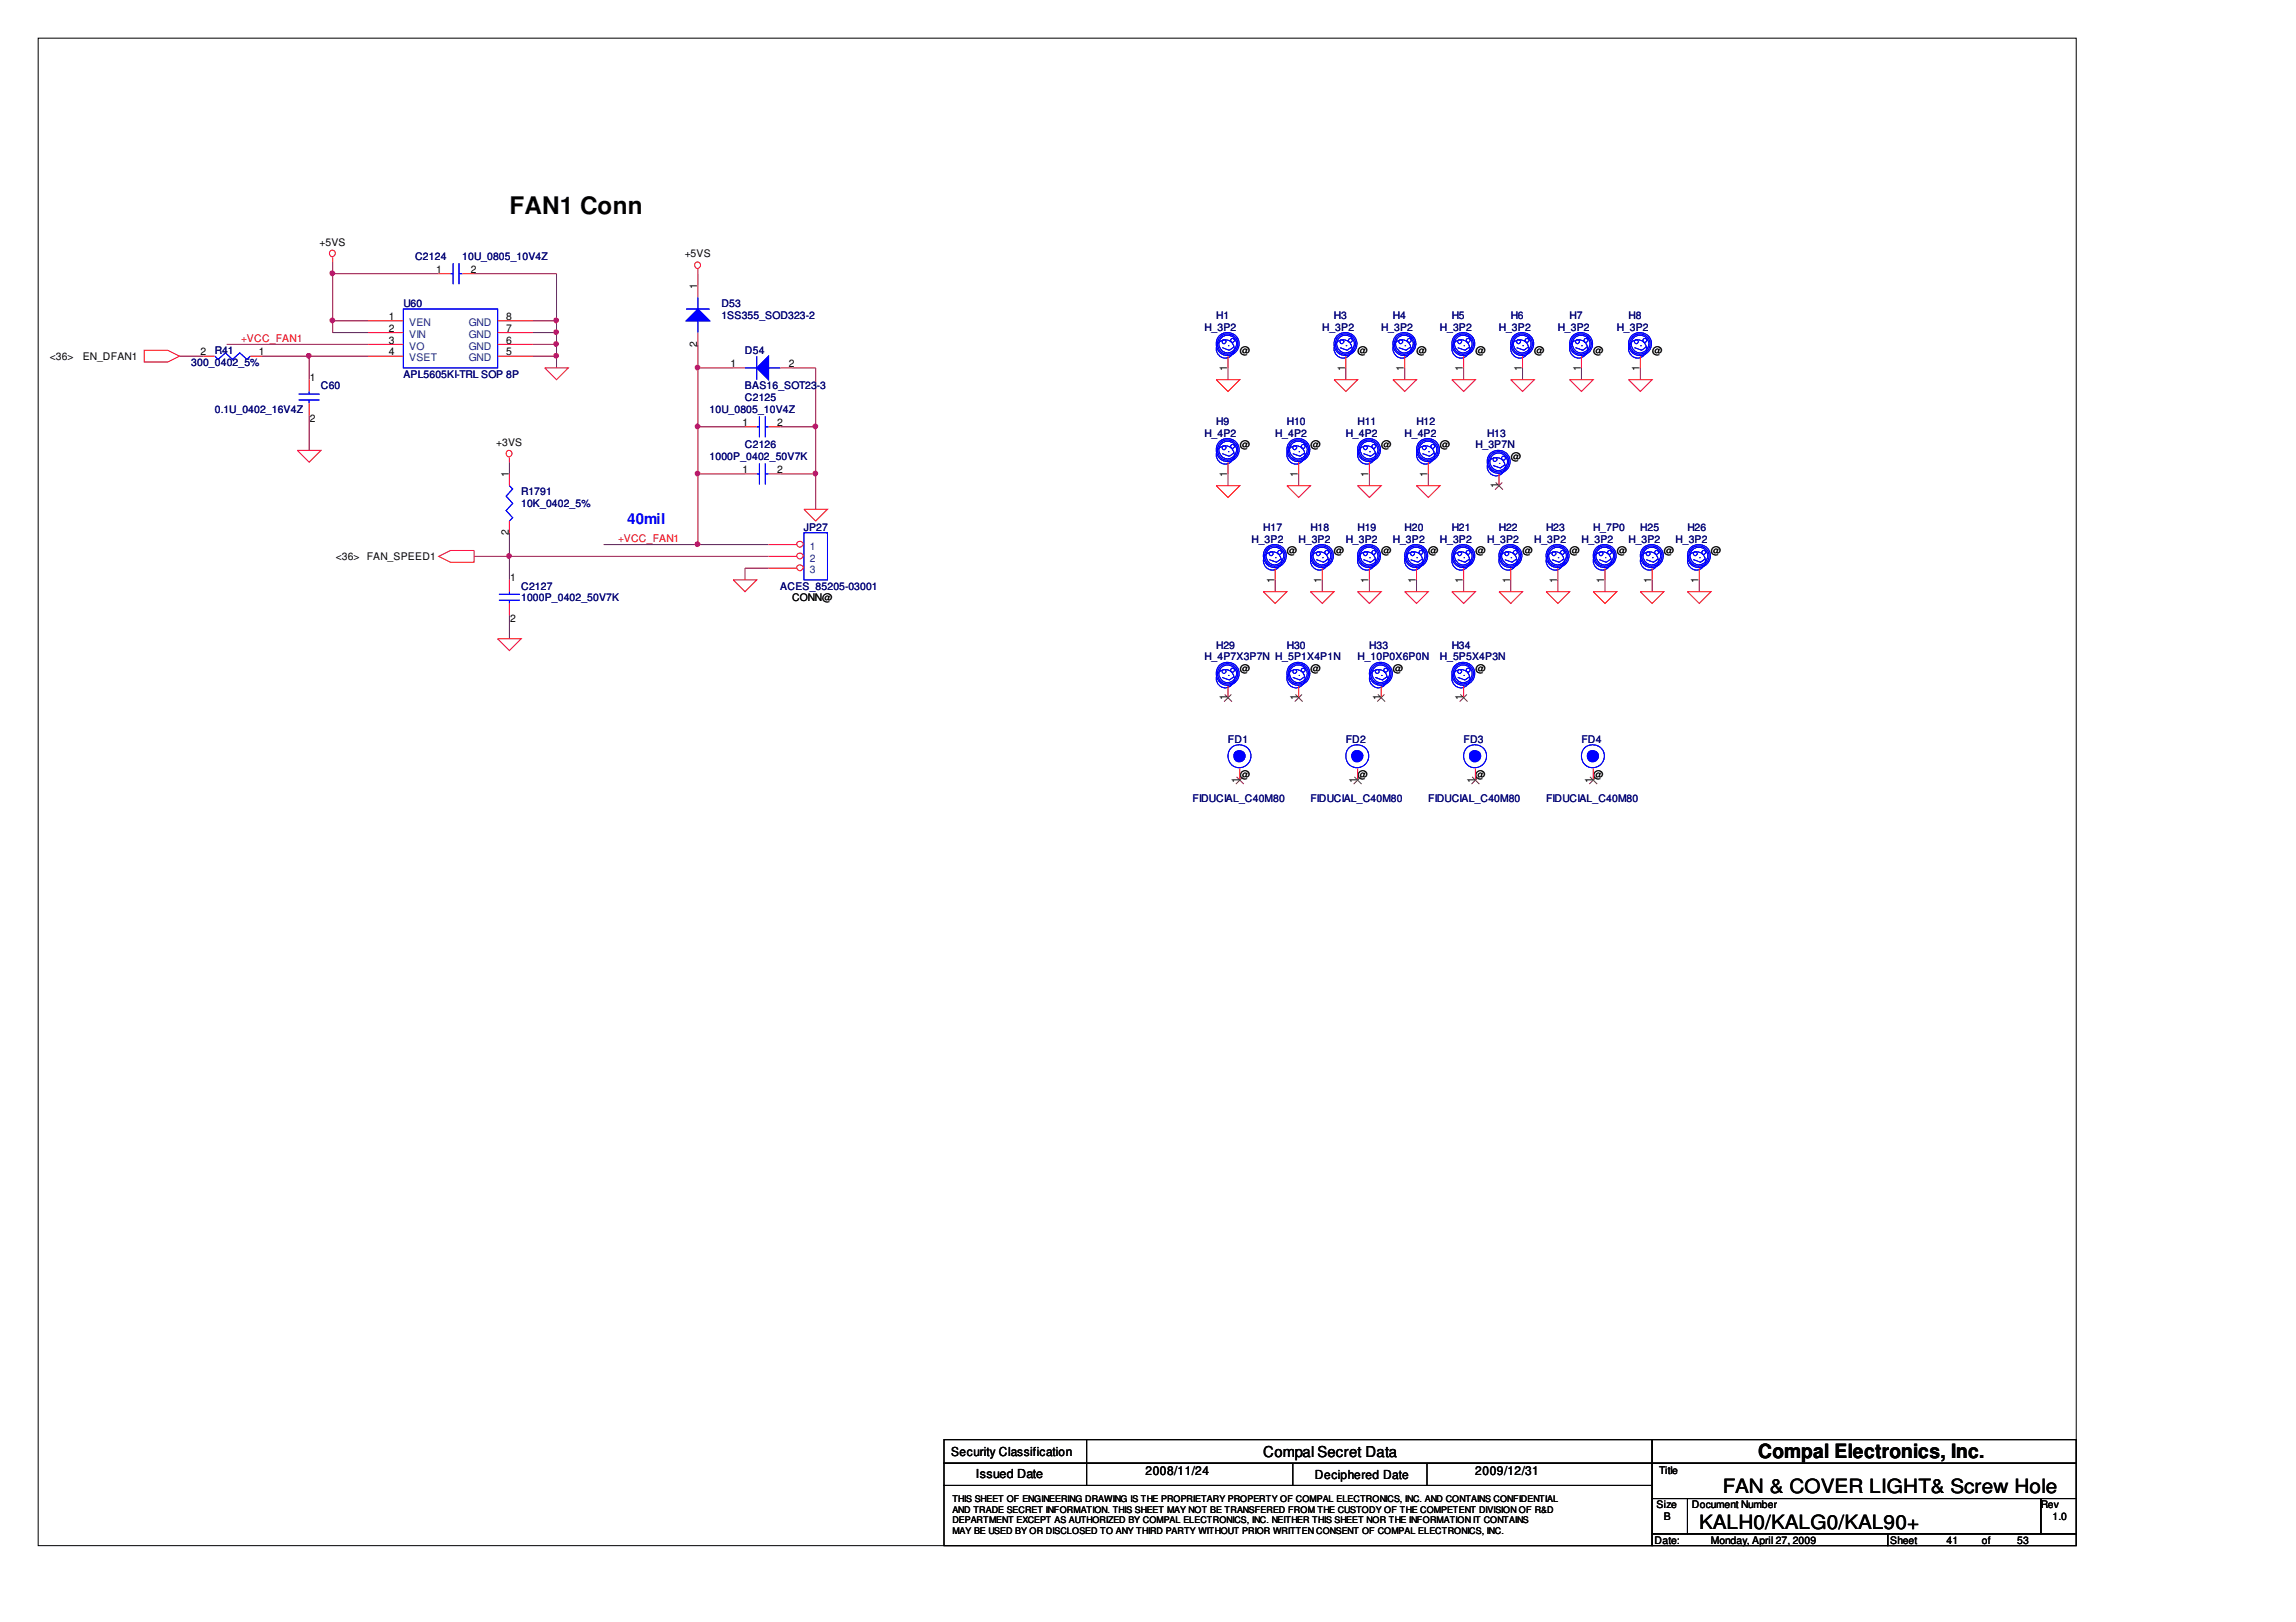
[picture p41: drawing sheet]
<svg xmlns="http://www.w3.org/2000/svg" width="297mm" height="210mm" viewBox="0 0 297 210" stroke-linecap="round" stroke-linejoin="round" font-family="sans-serif">
<defs><g id="words">
<text font-size="3.1" x="65.9" y="27.7">FAN1 Conn</text>
<g font-size="2.5">
<text x="227.4" y="188.7">Compal Electronics, Inc.</text>
<text x="219.8" y="197.8">KALH0/KALG0/KAL90+</text>
<text x="222.9" y="193.2">FAN &amp; COVER LIGHT&amp; Screw Hole</text>
</g>
<text font-size="1.9" fill="#00f" x="81.1" y="67.8">40mil</text>
<text font-size="1.9" x="163.4" y="188.5">Compal Secret Data</text>
<g font-size="1.6">
<text x="123" y="188.4">Security Classification</text>
<text x="126.3" y="191.3">Issued Date</text>
<text x="148.2" y="190.9">2008/11/24</text>
<text x="170.1" y="191.5">Deciphered Date</text>
<text x="190.9" y="190.9">2009/12/31</text>
</g>
<g font-size="1.4">
<text x="41.3" y="31.8">+5VS</text>
<text x="56.4" y="35.3">1</text>
<text x="60.9" y="35.3">2</text>
<text x="88.6" y="33.3">+5VS</text>
<text x="50.3" y="41.4">1</text>
<text x="65.5" y="41.4">8</text>
<text x="90.2" y="37.4" transform="rotate(-90 90.2 37.4)">1</text>
<text x="6.5" y="46.6">&lt;36&gt;</text>
<text x="10.7" y="46.6">EN_DFAN1</text>
<text x="25.9" y="46">2</text>
<text x="33.5" y="46">1</text>
<text x="50.3" y="43">2</text>
<text x="50.3" y="44.5">3</text>
<text x="50.3" y="46">4</text>
<text x="65.5" y="46">5</text>
<text x="65.5" y="44.5">6</text>
<text x="65.5" y="43">7</text>
<text x="90.2" y="44.9" transform="rotate(-90 90.2 44.9)">2</text>
<text x="94.5" y="47.5">1</text>
<text x="102.1" y="47.5">2</text>
<text x="158.8" y="47.9" transform="rotate(-90 158.8 47.9)">1</text>
<text x="160.4" y="45.8">@</text>
<text x="174" y="47.9" transform="rotate(-90 174 47.9)">1</text>
<text x="175.6" y="45.8">@</text>
<text x="181.6" y="47.9" transform="rotate(-90 181.6 47.9)">1</text>
<text x="183.2" y="45.8">@</text>
<text x="189.3" y="47.9" transform="rotate(-90 189.3 47.9)">1</text>
<text x="190.9" y="45.8">@</text>
<text x="196.9" y="47.9" transform="rotate(-90 196.9 47.9)">1</text>
<text x="198.5" y="45.8">@</text>
<text x="204.5" y="47.9" transform="rotate(-90 204.5 47.9)">1</text>
<text x="206.1" y="45.8">@</text>
<text x="212.1" y="47.9" transform="rotate(-90 212.1 47.9)">1</text>
<text x="213.7" y="45.8">@</text>
<text x="40.1" y="49.3">1</text>
<text x="40.1" y="54.6">2</text>
<text x="64.2" y="57.7">+3VS</text>
<text x="96" y="55.1">1</text>
<text x="100.5" y="55.1">2</text>
<text x="160.4" y="58">@</text>
<text x="169.5" y="58">@</text>
<text x="178.7" y="58">@</text>
<text x="186.3" y="58">@</text>
<text x="195.4" y="59.5">@</text>
<text x="65.8" y="61.8" transform="rotate(-90 65.8 61.8)">1</text>
<text x="96" y="61.2">1</text>
<text x="100.5" y="61.2">2</text>
<text x="158.8" y="61.7" transform="rotate(-90 158.8 61.7)">1</text>
<text x="167.9" y="61.7" transform="rotate(-90 167.9 61.7)">1</text>
<text x="177.1" y="61.7" transform="rotate(-90 177.1 61.7)">1</text>
<text x="184.7" y="61.7" transform="rotate(-90 184.7 61.7)">1</text>
<text x="193.8" y="63.2" transform="rotate(-90 193.8 63.2)">1</text>
<text x="65.8" y="69.3" transform="rotate(-90 65.8 69.3)">2</text>
<text x="166.5" y="71.7">@</text>
<text x="172.6" y="71.7">@</text>
<text x="178.7" y="71.7">@</text>
<text x="184.8" y="71.7">@</text>
<text x="190.9" y="71.7">@</text>
<text x="197" y="71.7">@</text>
<text x="203.1" y="71.7">@</text>
<text x="209.2" y="71.7">@</text>
<text x="215.3" y="71.7">@</text>
<text x="221.3" y="71.7">@</text>
<text x="43.5" y="72.5">&lt;36&gt; FAN_SPEED1</text>
<text x="66" y="75.2">1</text>
<text x="102.5" y="77.8">CONN@</text>
<text x="164.9" y="75.4" transform="rotate(-90 164.9 75.4)">1</text>
<text x="171" y="75.4" transform="rotate(-90 171 75.4)">1</text>
<text x="177.1" y="75.4" transform="rotate(-90 177.1 75.4)">1</text>
<text x="183.2" y="75.4" transform="rotate(-90 183.2 75.4)">1</text>
<text x="189.3" y="75.4" transform="rotate(-90 189.3 75.4)">1</text>
<text x="195.4" y="75.4" transform="rotate(-90 195.4 75.4)">1</text>
<text x="201.5" y="75.4" transform="rotate(-90 201.5 75.4)">1</text>
<text x="207.5" y="75.4" transform="rotate(-90 207.5 75.4)">1</text>
<text x="213.6" y="75.4" transform="rotate(-90 213.6 75.4)">1</text>
<text x="219.7" y="75.4" transform="rotate(-90 219.7 75.4)">1</text>
<text x="66" y="80.5">2</text>
<text x="160.4" y="87">@</text>
<text x="169.5" y="87">@</text>
<text x="180.2" y="87">@</text>
<text x="190.9" y="87">@</text>
<text x="158.8" y="90.6" transform="rotate(-90 158.8 90.6)">1</text>
<text x="167.9" y="90.6" transform="rotate(-90 167.9 90.6)">1</text>
<text x="178.6" y="90.6" transform="rotate(-90 178.6 90.6)">1</text>
<text x="189.3" y="90.6" transform="rotate(-90 189.3 90.6)">1</text>
<text x="160.3" y="101.3" transform="rotate(-90 160.3 101.3)">1</text>
<text x="160.4" y="100.7">@</text>
<text x="175.5" y="101.3" transform="rotate(-90 175.5 101.3)">1</text>
<text x="175.6" y="100.7">@</text>
<text x="190.8" y="101.3" transform="rotate(-90 190.8 101.3)">1</text>
<text x="190.9" y="100.7">@</text>
<text x="206" y="101.3" transform="rotate(-90 206 101.3)">1</text>
<text x="206.1" y="100.7">@</text>
<text x="214.7" y="190.8">Title</text>
<text x="214.3" y="195.2">Size</text>
<text x="215.3" y="196.7">B</text>
<text x="218.9" y="195.2">Document Number</text>
<text x="264" y="195.2">Rev</text>
<text x="265.5" y="196.7">1.0</text>
<text x="214.1" y="199.8">Date:</text>
<text x="221.3" y="199.8">Monday, April 27, 2009</text>
<text x="244.5" y="199.8">Sheet</text>
<text x="251.8" y="199.8">41</text>
<text x="256.4" y="199.8">of</text>
<text x="261" y="199.8">53</text>
</g>
<g font-size="1.4" fill="#00007f">
<text x="53.7" y="33.6">C2124</text>
<text x="59.8" y="33.6">10U_0805_10V4Z</text>
<text x="52.2" y="39.7">U60</text>
<text x="93.3" y="39.7">D53</text>
<text x="93.3" y="41.3">1SS355_SOD323-2</text>
<text x="157.3" y="41.3">H1</text>
<text x="172.6" y="41.3">H3</text>
<text x="180.2" y="41.3">H4</text>
<text x="187.8" y="41.3">H5</text>
<text x="195.4" y="41.3">H6</text>
<text x="203.1" y="41.3">H7</text>
<text x="210.7" y="41.3">H8</text>
<text x="24.8" y="47.4">300_0402_5%</text>
<text x="27.8" y="45.8">R41</text>
<text x="96.4" y="45.8">D54</text>
<text x="155.8" y="42.8">H_3P2</text>
<text x="171.1" y="42.8">H_3P2</text>
<text x="178.7" y="42.8">H_3P2</text>
<text x="186.3" y="42.8">H_3P2</text>
<text x="193.9" y="42.8">H_3P2</text>
<text x="201.5" y="42.8">H_3P2</text>
<text x="209.2" y="42.8">H_3P2</text>
<text x="27.8" y="53.5">0.1U_0402_16V4Z</text>
<text x="41.5" y="50.4">C60</text>
<text x="52.2" y="48.9">APL5605KI-TRL SOP 8P</text>
<text x="91.8" y="53.5">10U_0805_10V4Z</text>
<text x="96.4" y="51.9">C2125</text>
<text x="96.4" y="50.4">BAS16_SOT23-3</text>
<text x="91.8" y="59.5">1000P_0402_50V7K</text>
<text x="96.4" y="58">C2126</text>
<text x="155.8" y="56.5">H_4P2</text>
<text x="157.3" y="55">H9</text>
<text x="165" y="56.5">H_4P2</text>
<text x="166.5" y="55">H10</text>
<text x="174.1" y="56.5">H_4P2</text>
<text x="175.6" y="55">H11</text>
<text x="181.7" y="56.5">H_4P2</text>
<text x="183.2" y="55">H12</text>
<text x="190.9" y="58">H_3P7N</text>
<text x="192.4" y="56.5">H13</text>
<text x="67.4" y="64.1">R1791</text>
<text x="67.4" y="65.6">10K_0402_5%</text>
<text x="104" y="68.7">JP27</text>
<text x="161.9" y="70.2">H_3P2</text>
<text x="163.4" y="68.7">H17</text>
<text x="168" y="70.2">H_3P2</text>
<text x="169.5" y="68.7">H18</text>
<text x="174.1" y="70.2">H_3P2</text>
<text x="175.6" y="68.7">H19</text>
<text x="180.2" y="70.2">H_3P2</text>
<text x="181.7" y="68.7">H20</text>
<text x="186.3" y="70.2">H_3P2</text>
<text x="187.8" y="68.7">H21</text>
<text x="192.4" y="70.2">H_3P2</text>
<text x="193.9" y="68.7">H22</text>
<text x="198.5" y="70.2">H_3P2</text>
<text x="200" y="68.7">H23</text>
<text x="204.6" y="70.2">H_3P2</text>
<text x="206.1" y="68.7">H_7P0</text>
<text x="210.7" y="70.2">H_3P2</text>
<text x="212.2" y="68.7">H25</text>
<text x="216.8" y="70.2">H_3P2</text>
<text x="218.3" y="68.7">H26</text>
<text x="67.4" y="76.3">C2127</text>
<text x="67.4" y="77.8">1000P_0402_50V7K</text>
<text x="101" y="76.3">ACES_85205-03001</text>
<text x="157.3" y="83.9">H29</text>
<text x="166.5" y="83.9">H30</text>
<text x="177.2" y="83.9">H33</text>
<text x="187.8" y="83.9">H34</text>
<text x="155.8" y="85.5">H_4P7X3P7N H_5P1X4P1N</text>
<text x="175.6" y="85.5">H_10P0X6P0N</text>
<text x="186.3" y="85.5">H_5P5X4P3N</text>
<text x="158.9" y="96.1">FD1</text>
<text x="174.1" y="96.1">FD2</text>
<text x="189.3" y="96.1">FD3</text>
<text x="204.6" y="96.1">FD4</text>
<text x="154.3" y="103.7">FIDUCIAL_C40M80</text>
<text x="169.5" y="103.7">FIDUCIAL_C40M80</text>
<text x="184.8" y="103.7">FIDUCIAL_C40M80</text>
<text x="200" y="103.7">FIDUCIAL_C40M80</text>
</g>
<g font-size="1.4" fill="#f00">
<text x="31.2" y="44.2">+VCC_FAN1</text>
<text x="80" y="70.1">+VCC_FAN1</text>
</g>
<g font-size="1.4" fill="#003f7f">
<text x="52.9" y="42.2">VEN</text>
<text x="52.9" y="43.7">VIN</text>
<text x="52.9" y="45.2">VO</text>
<text x="52.9" y="46.8">VSET</text>
<text x="60.6" y="46.8">GND</text>
<text x="60.6" y="45.2">GND</text>
<text x="60.6" y="42.2">GND</text>
<text x="60.6" y="43.7">GND</text>
<text x="104.8" y="71.1">1</text>
<text x="104.8" y="72.7">2</text>
<text x="104.8" y="74.2">3</text>
</g>
<g font-size="1.2">
<text x="123.2" y="194.4">THIS SHEET OF ENGINEERING DRAWING IS THE PROPRIETARY PROPERTY OF COMPAL ELECTRONICS, INC. AND CONTAINS CONFIDENTIAL</text>
<text x="123.2" y="195.8">AND TRADE SECRET INFORMATION. THIS SHEET MAY NOT BE TRANSFERED FROM THE CUSTODY OF THE COMPETENT DIVISION OF R&amp;D</text>
<text x="123.2" y="197.1">DEPARTMENT EXCEPT AS AUTHORIZED BY COMPAL ELECTRONICS, INC. NEITHER THIS SHEET NOR THE INFORMATION IT CONTAINS</text>
<text x="123.2" y="198.5">MAY BE USED BY OR DISCLOSED TO ANY THIRD PARTY WITHOUT PRIOR WRITTEN CONSENT OF COMPAL ELECTRONICS, INC.</text>
</g>
</g></defs>
<path d="M4.9 4.9h263.7v195.1h-263.7z" fill="none" stroke="#000" stroke-width=".13"/>
<path d="M65.9 59.8v1.5M105.5 55.2v6.1h-4.5M61.3 72h4.6M65.9 69v3M65.9 72v3M65.9 79.6v3.1" fill="none" stroke="#7f003f" stroke-width=".13"/>
<circle cx="105.5" cy="55.2" r=".31" fill="#f0f"/>
<circle cx="105.5" cy="55.2" r=".31" fill="none" stroke="#f0f" stroke-width=".13"/>
<path d="M90.3 55.2v6.1h6.1" fill="none" stroke="#7f003f" stroke-width=".13"/>
<circle cx="90.2" cy="55.2" r=".31" fill="#f0f"/>
<circle cx="90.2" cy="55.2" r=".31" fill="none" stroke="#f0f" stroke-width=".13"/>
<path d="M94.9 47.6h-4.6v7.6M102.5 47.6h3M99.4 73.5h-3v1.5" fill="none" stroke="#7f003f" stroke-width=".13"/>
<circle cx="90.2" cy="47.6" r=".31" fill="#f0f"/>
<circle cx="90.2" cy="47.6" r=".31" fill="none" stroke="#f0f" stroke-width=".13"/>
<path d="M43 35.4h13.8M105.5 47.6v7.6" fill="none" stroke="#7f003f" stroke-width=".13"/>
<circle cx="43" cy="35.4" r=".31" fill="#f0f"/>
<circle cx="43" cy="35.4" r=".31" fill="none" stroke="#f0f" stroke-width=".13"/>
<path d="M43 33.9v1.5M61.3 35.4h10.7M29.3 44.6h18.3M72 41.5v1.5M72 46.1v1.5" fill="none" stroke="#7f003f" stroke-width=".13"/>
<circle cx="71.9" cy="46" r=".31" fill="#f0f"/>
<circle cx="71.9" cy="46" r=".31" fill="none" stroke="#f0f" stroke-width=".13"/>
<path d="M43 41.5v1.5M69 44.6h3M69 43h3" fill="none" stroke="#7f003f" stroke-width=".13"/>
<circle cx="43" cy="41.5" r=".31" fill="#f0f"/>
<circle cx="43" cy="41.5" r=".31" fill="none" stroke="#f0f" stroke-width=".13"/>
<path d="M72 44.6v1.5" fill="none" stroke="#7f003f" stroke-width=".13"/>
<circle cx="71.9" cy="44.5" r=".31" fill="#f0f"/>
<circle cx="71.9" cy="44.5" r=".31" fill="none" stroke="#f0f" stroke-width=".13"/>
<path d="M43 35.4v6.1h4.6M43 43h4.6M72 43v1.6" fill="none" stroke="#7f003f" stroke-width=".13"/>
<circle cx="71.9" cy="43" r=".31" fill="#f0f"/>
<circle cx="71.9" cy="43" r=".31" fill="none" stroke="#f0f" stroke-width=".13"/>
<path d="M69 46.1h3M69 41.5h3" fill="none" stroke="#7f003f" stroke-width=".13"/>
<circle cx="71.9" cy="41.5" r=".31" fill="#f0f"/>
<circle cx="71.9" cy="41.5" r=".31" fill="none" stroke="#f0f" stroke-width=".13"/>
<path d="M78.1 70.5h21.3" fill="none" stroke="#7f003f" stroke-width=".13"/>
<circle cx="90.2" cy="70.4" r=".31" fill="#f0f"/>
<circle cx="90.2" cy="70.4" r=".31" fill="none" stroke="#f0f" stroke-width=".13"/>
<path d="M65.9 72h33.5" fill="none" stroke="#7f003f" stroke-width=".13"/>
<circle cx="65.8" cy="71.9" r=".31" fill="#f0f"/>
<circle cx="65.8" cy="71.9" r=".31" fill="none" stroke="#f0f" stroke-width=".13"/>
<path d="M105.5 61.3v4.6" fill="none" stroke="#7f003f" stroke-width=".13"/>
<circle cx="105.5" cy="61.3" r=".31" fill="#f0f"/>
<circle cx="105.5" cy="61.3" r=".31" fill="none" stroke="#f0f" stroke-width=".13"/>
<path d="M90.3 55.2h6.1M101 55.2h4.5M90.3 61.3v9.2" fill="none" stroke="#7f003f" stroke-width=".13"/>
<circle cx="90.2" cy="61.3" r=".31" fill="#f0f"/>
<circle cx="90.2" cy="61.3" r=".31" fill="none" stroke="#f0f" stroke-width=".13"/>
<g fill="none" stroke="#7f003f" stroke-width=".13">
<path d="M72 35.4v6.1M90.3 35.4v1.5M23.2 46.1h3.1M40 46.1h7.6M90.3 44.6v3M158.9 47.6v1.5M174.1 47.6v1.5M181.7 47.6v1.5M189.4 47.6v1.5M197 47.6v1.5M204.6 47.6v1.5M212.2 47.6v1.5"/>
<path d="M158.9 61.3v1.6M165 75v1.6M168 61.3v1.6M171.1 75v1.6M177.2 75v1.6M177.2 61.3v1.6M183.3 75v1.6M184.8 61.3v1.6M189.4 75v1.6M195.5 75v1.6M201.5 75v1.6M207.6 75v1.6"/>
<path d="M213.7 75v1.6M219.8 75v1.6"/>
</g>
<circle cx="39.9" cy="46" r=".31" fill="#f0f"/>
<circle cx="39.9" cy="46" r=".31" fill="none" stroke="#f0f" stroke-width=".13"/>
<path d="M33.9 46.1h6.1v3M40 53.7v4.6" fill="none" stroke="#7f003f" stroke-width=".13"/>
<g fill="none" stroke="#f00" stroke-width=".13">
<path d="M43 33.3v.6M56.8 35.4h1.5M59.8 35.4h1.5M90.3 34.8v.6M18.7 45.3h3l1.5 .8-1.5 .8h-3zM26.3 46.1h1.5M32.4 46.1h1.5M38.5 58.3h3l-1.5 1.5zM40 49.1v1.6M40 52.2v1.5M65.9 59.2v.6M70.5 47.6h3l-1.5 1.5z"/>
<path d="M96.4 55.2h1.5M99.4 55.2h1.6M157.3 49.1h3.1l-1.5 1.6zM172.6 49.1h3l-1.5 1.6zM174.1 46.1v1.5M180.2 49.1h3.1l-1.6 1.6zM181.7 46.1v1.5M184.8 59.8v1.5M187.8 49.1h3.1l-1.5 1.6zM195.5 49.1h3l-1.5 1.6zM203.1 49.1h3l-1.5 1.6zM210.7 49.1h3l-1.5 1.6z"/>
<path d="M212.2 46.1v1.5M56.8 72l1.5-.8h3v1.6h-3zM65.9 61.3v1.6M65.9 67.4v1.6M94.9 75h3l-1.5 1.6zM96.4 61.3h1.5M99.4 61.3h1.6M104 65.9h3.1l-1.6 1.5zM157.3 62.9h3.1l-1.5 1.5zM163.4 76.6h3.1l-1.5 1.5zM166.5 62.9h3l-1.5 1.5zM169.5 76.6h3.1l-1.5 1.5z"/>
<path d="M171.1 73.5v1.5M175.6 76.6h3.1l-1.5 1.5zM175.6 62.9h3.1l-1.5 1.5zM177.2 73.5v1.5M181.7 76.6h3.1l-1.5 1.5zM183.3 62.9h3l-1.5 1.5zM183.3 73.5v1.5M187.8 76.6h3.1l-1.5 1.5zM189.4 73.5v1.5M193.9 76.6h3.1l-1.5 1.5zM195.5 73.5v1.5M200 76.6h3.1l-1.6 1.5z"/>
<path d="M201.5 73.5v1.5M206.1 76.6h3.1l-1.6 1.5zM212.2 76.6h3.1l-1.6 1.5zM218.3 76.6h3.1l-1.6 1.5zM219.8 73.5v1.5M64.4 82.7h3l-1.5 1.5z"/>
<circle cx="43" cy="32.8" r=".4"/>
<circle cx="90.2" cy="34.3" r=".4"/>
<circle cx="65.8" cy="58.7" r=".4"/>
</g>
<g fill="none" stroke="#000" stroke-width=".13">
<path d="M122.1 186.3h91.6v3.1h-91.6zM122.1 189.4h91.6v2.8h-91.6zM122.1 192.2h91.6v7.8h-91.6zM140.6 186.3v5.9M167.3 189.4v2.8M184.6 189.4v2.8M213.7 186.3h54.9v3.1h-54.9zM213.7 189.4h54.9v4.5h-54.9zM213.7 193.9h4.6v4.6h-4.6zM213.7 198.5h30.5v1.5h-30.5zM218.3 193.9h45.7v4.6h-45.7zM244.2 198.5h24.4v1.5h-24.4z"/>
<path d="M264 193.9h4.6v4.6h-4.6z"/>
</g>
<g fill="none" stroke="#00f" stroke-width=".13">
<path d="M58.3 35.4h.3M58.6 34.1v2.7M59.4 35.4h.4M59.4 34.1v2.7M27.8 46.1l.4 .4 1-.8 .9 .8 .9-.8 .9 .8 .5-.4M38.6 51.8h2.7M38.6 51h2.7M40 50.7v.3M40 51.8v.4M97.9 55.2h.3M98.2 53.9v2.7M98.2 60v2.7"/>
<path d="M99 55.2h.4M99 53.9v2.7M99 60v2.7M173.4 44.1l.2-.1h.2l.1 .2-.3 .3-.2-.1zM174.1 44.7h.2M174.5 43.9l.2-.1 .2 .1 .1 .2-.3 .2-.2-.1zM174.9 44.9l-.6 .4-.9-.3M181 44.1l.2-.1h.2l.1 .2-.3 .3-.2-.1zM181.7 44.7h.2M182.1 43.9l.2-.1 .2 .1 .1 .2-.3 .2-.2-.1zM182.5 44.9l-.6 .4-.9-.3M184 57.8l.3-.1 .1 .1 .1 .1-.2 .3-.2-.1z"/>
<path d="M184.8 58.5h.2M185.1 57.6l.3-.1 .1 .1 .1 .2-.2 .2-.2-.1zM185.5 58.6l-.5 .4-1-.3M211.5 44.1l.2-.1h.2l.1 .2-.3 .3-.2-.1zM212.2 44.7h.2M212.6 43.9l.2-.1 .2 .1 .1 .2-.3 .2-.2-.1zM213 44.9l-.6 .4-.9-.3M65.9 62.9l.4 .4-.8 .9 .8 .9-.8 1 .8 .9-.4 .4M97.9 61.3h.3M99 61.3h.4M170.3 71.5l.3-.1 .1 .1 .1 .2-.2 .2-.2-.1zM171.1 72.2h.1"/>
<path d="M171.4 71.4l.3-.2 .1 .1 .1 .2-.2 .2-.2-.1zM171.8 72.3l-.6 .5-.9-.4M176.4 71.5l.3-.1 .1 .1 .1 .2-.2 .2-.2-.1zM177.2 72.2h.1M177.5 71.4l.3-.2 .1 .1 .1 .2-.2 .2-.2-.1zM177.9 72.3l-.6 .5-.9-.4M182.5 71.5l.3-.1 .1 .1 .1 .2-.2 .2-.2-.1zM183.3 72.2h.1M183.6 71.4l.3-.2 .1 .1 .1 .2-.2 .2-.2-.1zM184 72.3l-.6 .5-.9-.4M188.6 71.5l.2-.1 .2 .1 .1 .2-.3 .2-.1-.1zM189.4 72.2h.1"/>
<path d="M189.7 71.4l.2-.2 .2 .1 .1 .2-.3 .2-.1-.1zM190.1 72.3l-.6 .5-.9-.4M194.7 71.5l.2-.1 .2 .1 .1 .2-.3 .2-.1-.1zM195.5 72.2h.1M195.8 71.4l.2-.2 .2 .1 .1 .2-.3 .2-.1-.1zM196.2 72.3l-.6 .5-.9-.4M200.8 71.5l.2-.1 .2 .1 .1 .2-.3 .2-.2-.1zM201.5 72.2h.2M201.9 71.4l.2-.2 .2 .1 .1 .2-.3 .2-.2-.1zM202.3 72.3l-.6 .5-.9-.4M219.1 71.5l.2-.1 .2 .1 .1 .2-.3 .2-.2-.1zM219.8 72.2h.2"/>
<path d="M220.2 71.4l.2-.2 .2 .1 .1 .2-.3 .2-.2-.1zM220.6 72.3l-.6 .5-.9-.4"/>
<circle cx="173.7" cy="45.2" r="1.17"/>
<circle cx="174.1" cy="44.5" r="1.5"/>
<circle cx="174.1" cy="44.5" r="1.33"/>
<circle cx="174.1" cy="44.5" r="1.14"/>
<circle cx="181.4" cy="45.2" r="1.17"/>
<circle cx="181.7" cy="44.5" r="1.5"/>
<circle cx="181.7" cy="44.5" r="1.33"/>
<circle cx="181.7" cy="44.5" r="1.14"/>
<circle cx="184.4" cy="58.9" r="1.17"/>
<circle cx="184.7" cy="58.2" r="1.5"/>
<circle cx="184.7" cy="58.2" r="1.33"/>
<circle cx="184.7" cy="58.2" r="1.14"/>
<circle cx="211.8" cy="45.2" r="1.17"/>
<circle cx="212.2" cy="44.5" r="1.5"/>
<circle cx="212.2" cy="44.5" r="1.33"/>
<circle cx="212.2" cy="44.5" r="1.14"/>
<circle cx="170.7" cy="72.6" r="1.17"/>
<circle cx="171" cy="72" r="1.5"/>
<circle cx="171" cy="72" r="1.33"/>
<circle cx="171" cy="71.9" r="1.14"/>
<circle cx="176.8" cy="72.6" r="1.17"/>
<circle cx="177.1" cy="72" r="1.5"/>
<circle cx="177.1" cy="72" r="1.33"/>
<circle cx="177.1" cy="71.9" r="1.14"/>
<circle cx="182.9" cy="72.6" r="1.17"/>
<circle cx="183.2" cy="72" r="1.5"/>
<circle cx="183.2" cy="72" r="1.33"/>
<circle cx="183.2" cy="71.9" r="1.14"/>
<circle cx="189" cy="72.6" r="1.17"/>
<circle cx="189.3" cy="72" r="1.5"/>
<circle cx="189.3" cy="72" r="1.33"/>
<circle cx="189.3" cy="71.9" r="1.14"/>
<circle cx="195.1" cy="72.6" r="1.17"/>
<circle cx="195.4" cy="72" r="1.5"/>
<circle cx="195.4" cy="72" r="1.33"/>
<circle cx="195.4" cy="71.9" r="1.14"/>
<circle cx="201.2" cy="72.6" r="1.17"/>
<circle cx="201.5" cy="72" r="1.5"/>
<circle cx="201.5" cy="72" r="1.33"/>
<circle cx="201.5" cy="71.9" r="1.14"/>
<circle cx="219.5" cy="72.6" r="1.17"/>
<circle cx="219.8" cy="72" r="1.5"/>
<circle cx="219.8" cy="72" r="1.33"/>
<circle cx="219.8" cy="71.9" r="1.14"/>
</g>
<path d="M99.4 46.1v3l-1.5-1.5z" fill="#00f"/>
<path d="M96.4 47.6h1.5M97.9 46.1v3M99.4 46.1v3l-1.5-1.5zM99.4 47.6h1.6" fill="none" stroke="#00f" stroke-width=".13"/>
<path d="M99.4 46.1v3l-1.5-1.5z" fill="#00f"/>
<g fill="none" stroke="#00f" stroke-width=".13">
<path d="M96.4 47.6h1.5M97.9 46.1v3M99.4 46.1v3l-1.5-1.5zM99.4 47.6h1.6M196.2 44.1l.3-.1h.1l.1 .2-.2 .3-.2-.1zM197 44.7h.1M197.3 43.9l.3-.1 .1 .1 .1 .2-.2 .2-.2-.1zM197.7 44.9l-.6 .4-.9-.3M104 69h3.1v6h-3.1zM206.9 71.5l.2-.1 .2 .1 .1 .2-.3 .2-.2-.1zM207.6 72.2h.2M208 71.4l.2-.2 .2 .1 .1 .2-.3 .2-.2-.1z"/>
<path d="M208.4 72.3l-.6 .5-.9-.4"/>
<circle cx="196.6" cy="45.2" r="1.17"/>
<circle cx="196.9" cy="44.5" r="1.5"/>
<circle cx="196.9" cy="44.5" r="1.33"/>
<circle cx="196.9" cy="44.5" r="1.14"/>
<circle cx="207.3" cy="72.6" r="1.17"/>
<circle cx="207.6" cy="72" r="1.5"/>
<circle cx="207.6" cy="72" r="1.33"/>
<circle cx="207.6" cy="71.9" r="1.14"/>
</g>
<path d="M94.9 47.6h1.5M101 47.6h1.5M197 46.1v1.5M207.6 73.5v1.5" fill="none" stroke="#f00" stroke-width=".13"/>
<circle cx="103.5" cy="70.4" r=".4" fill="#fff"/>
<g fill="none" stroke="#f00" stroke-width=".13">
<path d="M99.4 70.5h3.7"/>
<circle cx="103.5" cy="70.4" r=".4"/>
</g>
<circle cx="103.5" cy="71.9" r=".4" fill="#fff"/>
<g fill="none" stroke="#f00" stroke-width=".13">
<path d="M99.4 72h3.7"/>
<circle cx="103.5" cy="71.9" r=".4"/>
</g>
<circle cx="103.5" cy="73.5" r=".4" fill="#fff"/>
<g fill="none" stroke="#f00" stroke-width=".13">
<path d="M47.6 41.5h4.6M47.6 43h4.6M47.6 46.1h4.6M47.6 44.6h4.6M64.4 41.5h4.6M64.4 43h4.6M64.4 46.1h4.6M64.4 44.6h4.6M189.4 46.1v1.5M99.4 73.5h3.7"/>
<circle cx="103.5" cy="73.5" r=".4"/>
</g>
<g fill="none" stroke="#00f" stroke-width=".13">
<path d="M52.2 40h12.2v7.6h-12.2zM188.6 44.1l.2-.1h.2l.1 .2-.3 .3-.1-.1zM189.4 44.7h.1M189.7 43.9l.2-.1 .2 .1 .1 .2-.3 .2-.1-.1zM190.1 44.9l-.6 .4-.9-.3"/>
<circle cx="189" cy="45.2" r="1.17"/>
<circle cx="189.3" cy="44.5" r="1.5"/>
<circle cx="189.3" cy="44.5" r="1.33"/>
<circle cx="189.3" cy="44.5" r="1.14"/>
</g>
<path d="M90.3 40l1.5 1.5h-3z" fill="#00f"/>
<path d="M88.8 40h3M90.3 40l1.5 1.5h-3zM90.3 38.5v1.5M90.3 41.5v1.5" fill="none" stroke="#00f" stroke-width=".13"/>
<path d="M90.3 40l1.5 1.5h-3z" fill="#00f"/>
<g fill="none" stroke="#00f" stroke-width=".13">
<path d="M88.8 40h3M90.3 40l1.5 1.5h-3zM90.3 38.5v1.5M90.3 41.5v1.5M193.2 59.3l.2-.1 .2 .1 .1 .2-.3 .2-.2-.1zM193.9 60h.2M194.3 59.2l.2-.2 .2 .1 .1 .2-.3 .3-.2-.1zM194.7 60.1l-.6 .5-.9-.4M213 71.5l.2-.1 .2 .1 .1 .2-.3 .2-.2-.1zM213.7 72.2h.2M214.1 71.4l.2-.2 .2 .1 .1 .2-.3 .2-.2-.1zM214.5 72.3l-.6 .5-.9-.4"/>
<circle cx="193.9" cy="59.8" r="1.5"/>
<circle cx="193.9" cy="59.8" r="1.33"/>
<circle cx="193.9" cy="59.8" r="1.14"/>
<circle cx="193.5" cy="60.4" r="1.17"/>
<circle cx="213.4" cy="72.6" r="1.17"/>
<circle cx="213.7" cy="72" r="1.5"/>
<circle cx="213.7" cy="72" r="1.33"/>
<circle cx="213.7" cy="71.9" r="1.14"/>
</g>
<path d="M90.3 36.9v1.6M90.3 43v1.6M193.9 61.3v1.6M213.7 73.5v1.5" fill="none" stroke="#f00" stroke-width=".13"/>
<path d="M193.5 62.4l.9 1M194.4 62.4l-1 1" fill="none" stroke="#7f3f00" stroke-width=".13"/>
<circle cx="206.1" cy="97.9" r=".73" fill="#00f"/>
<g fill="none" stroke="#00f" stroke-width=".13">
<circle cx="206.1" cy="97.9" r="1.5"/>
<circle cx="206.1" cy="97.9" r=".73"/>
</g>
<circle cx="206.1" cy="97.9" r=".73" fill="#00f"/>
<g fill="none" stroke="#00f" stroke-width=".13">
<path d="M158.1 44.1l.3-.1h.1l.1 .2-.2 .3-.2-.1zM158.1 57.8l.3-.1 .1 .1 .1 .1-.2 .3-.2-.1zM158.9 44.7h.1M158.9 58.5h.1M159.2 43.9l.3-.1 .1 .1 .1 .2-.2 .2-.2-.1zM159.2 57.6l.3-.1 .1 .1 .1 .2-.2 .2-.2-.1zM159.6 44.9l-.6 .4-.9-.3M159.6 58.6l-.6 .4-.9-.3M167.3 57.8l.2-.1 .2 .1 .1 .1-.3 .3-.2-.1zM168 58.5h.2M168.4 57.6l.2-.1 .2 .1 .1 .2-.3 .2-.2-.1zM168.8 58.6l-.6 .4-.9-.3"/>
<path d="M203.9 44.1l.2-.1h.1l.1 .2-.2 .3-.2-.1zM204.6 44.7h.2M205 43.9l.2-.1 .1 .1 .1 .2-.2 .2-.2-.1zM205.4 44.9l-.6 .4-1-.3M178 86.8l.2-.2 .1 .1 .1 .2-.2 .3-.2-.1zM178.7 87.4h.2M179.1 86.6l.2-.1h.1l.1 .2-.2 .3-.2-.1zM179.4 87.6l-.5 .4-1-.3M188.6 86.8l.2-.2 .2 .1 .1 .2-.3 .3-.1-.1zM189.4 87.4h.1M189.7 86.6l.2-.1h.2l.1 .2-.3 .3-.1-.1zM190.1 87.6l-.6 .4-.9-.3"/>
<circle cx="158.5" cy="45.2" r="1.17"/>
<circle cx="158.5" cy="58.9" r="1.17"/>
<circle cx="158.8" cy="44.5" r="1.5"/>
<circle cx="158.8" cy="58.2" r="1.5"/>
<circle cx="158.8" cy="58.2" r="1.33"/>
<circle cx="158.8" cy="44.5" r="1.33"/>
<circle cx="158.8" cy="58.2" r="1.14"/>
<circle cx="158.8" cy="44.5" r="1.14"/>
<circle cx="167.6" cy="58.9" r="1.17"/>
<circle cx="168" cy="58.2" r="1.5"/>
<circle cx="168" cy="58.2" r="1.33"/>
<circle cx="168" cy="58.2" r="1.14"/>
<circle cx="204.2" cy="45.2" r="1.17"/>
<circle cx="204.5" cy="44.5" r="1.5"/>
<circle cx="204.5" cy="44.5" r="1.33"/>
<circle cx="204.6" cy="44.5" r="1.14"/>
<circle cx="178.3" cy="87.8" r="1.17"/>
<circle cx="178.6" cy="87.2" r="1.5"/>
<circle cx="178.6" cy="87.2" r="1.33"/>
<circle cx="178.6" cy="87.2" r="1.14"/>
<circle cx="189" cy="87.8" r="1.17"/>
<circle cx="189.3" cy="87.2" r="1.5"/>
<circle cx="189.3" cy="87.2" r="1.33"/>
<circle cx="189.3" cy="87.2" r="1.14"/>
<circle cx="206.1" cy="97.9" r="1.5"/>
<circle cx="206.1" cy="97.9" r=".73"/>
</g>
<path d="M158.9 46.1v1.5M158.9 59.8v1.5M168 59.8v1.5M204.6 46.1v1.5M178.7 88.8v1.5M189.4 88.8v1.5M206.1 99.4v1.6" fill="none" stroke="#f00" stroke-width=".13"/>
<path d="M178.3 89.9l.9 .9M179.1 89.9l-.9 .9M188.9 89.9l1 .9M189.8 89.9l-1 .9M205.7 100.5l.9 1M206.5 100.5l-.9 1" fill="none" stroke="#7f3f00" stroke-width=".13"/>
<circle cx="190.8" cy="97.9" r=".73" fill="#00f"/>
<g fill="none" stroke="#00f" stroke-width=".13">
<circle cx="190.8" cy="97.9" r="1.5"/>
<circle cx="190.8" cy="97.9" r=".73"/>
</g>
<circle cx="190.8" cy="97.9" r=".73" fill="#00f"/>
<g fill="none" stroke="#00f" stroke-width=".13">
<path d="M176.4 57.8l.3-.1 .1 .1 .1 .1-.2 .3-.2-.1zM177.2 58.5h.1M177.5 57.6l.3-.1 .1 .1 .1 .2-.2 .2-.2-.1zM177.9 58.6l-.6 .4-.9-.3M158.1 86.8l.3-.2 .1 .1 .1 .2-.2 .3-.2-.1zM158.9 87.4h.1M159.2 86.6l.3-.1h.1l.1 .2-.2 .3-.2-.1zM159.6 87.6l-.6 .4-.9-.3"/>
<circle cx="176.8" cy="58.9" r="1.17"/>
<circle cx="177.1" cy="58.2" r="1.5"/>
<circle cx="177.1" cy="58.2" r="1.33"/>
<circle cx="177.1" cy="58.2" r="1.14"/>
<circle cx="158.5" cy="87.8" r="1.17"/>
<circle cx="158.8" cy="87.2" r="1.5"/>
<circle cx="158.8" cy="87.2" r="1.33"/>
<circle cx="158.8" cy="87.2" r="1.14"/>
<circle cx="190.8" cy="97.9" r="1.5"/>
<circle cx="190.8" cy="97.9" r=".73"/>
</g>
<path d="M177.2 59.8v1.5M158.9 88.8v1.5M190.9 99.4v1.6" fill="none" stroke="#f00" stroke-width=".13"/>
<path d="M158.4 89.9l1 .9M159.3 89.9l-.9 .9M190.5 100.5l.9 1M191.3 100.5l-.9 1" fill="none" stroke="#7f3f00" stroke-width=".13"/>
<circle cx="175.6" cy="97.9" r=".73" fill="#00f"/>
<g fill="none" stroke="#00f" stroke-width=".13">
<circle cx="175.6" cy="97.9" r="1.5"/>
<circle cx="175.6" cy="97.9" r=".73"/>
</g>
<circle cx="175.6" cy="97.9" r=".73" fill="#00f"/>
<g fill="none" stroke="#00f" stroke-width=".13">
<path d="M164.2 71.5l.3-.1 .1 .1 .1 .2-.2 .2-.2-.1zM165 72.2h.1M165.3 71.4l.3-.2 .1 .1 .1 .2-.2 .2-.2-.1zM165.7 72.3l-.6 .5-.9-.4"/>
<circle cx="164.6" cy="72.6" r="1.17"/>
<circle cx="164.9" cy="72" r="1.5"/>
<circle cx="164.9" cy="72" r="1.33"/>
<circle cx="164.9" cy="71.9" r="1.14"/>
<circle cx="175.6" cy="97.9" r="1.5"/>
<circle cx="175.6" cy="97.9" r=".73"/>
</g>
<path d="M165 73.5v1.5M175.6 99.4v1.6" fill="none" stroke="#f00" stroke-width=".13"/>
<path d="M175.2 100.5l.9 1M176.1 100.5l-1 1" fill="none" stroke="#7f3f00" stroke-width=".13"/>
<circle cx="160.3" cy="97.9" r=".73" fill="#00f"/>
<g fill="none" stroke="#00f" stroke-width=".13">
<circle cx="160.3" cy="97.9" r="1.5"/>
<circle cx="160.3" cy="97.9" r=".73"/>
</g>
<circle cx="160.3" cy="97.9" r=".73" fill="#00f"/>
<g fill="none" stroke="#00f" stroke-width=".13">
<path d="M64.5 77.7h2.8M64.5 76.9h2.8M65.9 76.6v.3M65.9 77.7v.4M167.3 86.8l.2-.2 .2 .1 .1 .2-.3 .3-.2-.1zM168 87.4h.2M168.4 86.6l.2-.1h.2l.1 .2-.3 .3-.2-.1zM168.8 87.6l-.6 .4-.9-.3"/>
<circle cx="160.3" cy="97.9" r="1.5"/>
<circle cx="160.3" cy="97.9" r=".73"/>
<circle cx="167.6" cy="87.8" r="1.17"/>
<circle cx="168" cy="87.2" r="1.5"/>
<circle cx="168" cy="87.2" r="1.33"/>
<circle cx="168" cy="87.2" r="1.14"/>
</g>
<path d="M65.9 75v1.6M65.9 78.1v1.5M160.4 99.4v1.6M168 88.8v1.5" fill="none" stroke="#f00" stroke-width=".13"/>
<path d="M167.6 89.9l.9 .9M168.4 89.9l-.9 .9M160 100.5l.9 1M160.8 100.5l-.9 1" fill="none" stroke="#7f3f00" stroke-width=".13"/>
<circle cx="105.5" cy="55.2" r=".31" fill="#f0f"/>
<circle cx="105.5" cy="55.2" r=".31" fill="none" stroke="#f0f" stroke-width=".13"/>
<circle cx="90.2" cy="55.2" r=".31" fill="#f0f"/>
<circle cx="90.2" cy="55.2" r=".31" fill="none" stroke="#f0f" stroke-width=".13"/>
<circle cx="90.2" cy="47.6" r=".31" fill="#f0f"/>
<circle cx="90.2" cy="47.6" r=".31" fill="none" stroke="#f0f" stroke-width=".13"/>
<circle cx="43" cy="35.4" r=".31" fill="#f0f"/>
<circle cx="43" cy="35.4" r=".31" fill="none" stroke="#f0f" stroke-width=".13"/>
<circle cx="71.9" cy="46" r=".31" fill="#f0f"/>
<circle cx="71.9" cy="46" r=".31" fill="none" stroke="#f0f" stroke-width=".13"/>
<circle cx="43" cy="41.5" r=".31" fill="#f0f"/>
<circle cx="43" cy="41.5" r=".31" fill="none" stroke="#f0f" stroke-width=".13"/>
<circle cx="71.9" cy="44.5" r=".31" fill="#f0f"/>
<circle cx="71.9" cy="44.5" r=".31" fill="none" stroke="#f0f" stroke-width=".13"/>
<circle cx="71.9" cy="43" r=".31" fill="#f0f"/>
<circle cx="71.9" cy="43" r=".31" fill="none" stroke="#f0f" stroke-width=".13"/>
<circle cx="71.9" cy="41.5" r=".31" fill="#f0f"/>
<circle cx="71.9" cy="41.5" r=".31" fill="none" stroke="#f0f" stroke-width=".13"/>
<circle cx="90.2" cy="70.4" r=".31" fill="#f0f"/>
<circle cx="90.2" cy="70.4" r=".31" fill="none" stroke="#f0f" stroke-width=".13"/>
<circle cx="65.8" cy="71.9" r=".31" fill="#f0f"/>
<circle cx="65.8" cy="71.9" r=".31" fill="none" stroke="#f0f" stroke-width=".13"/>
<circle cx="105.5" cy="61.3" r=".31" fill="#f0f"/>
<circle cx="105.5" cy="61.3" r=".31" fill="none" stroke="#f0f" stroke-width=".13"/>
<circle cx="90.2" cy="61.3" r=".31" fill="#f0f"/>
<circle cx="90.2" cy="61.3" r=".31" fill="none" stroke="#f0f" stroke-width=".13"/>
<circle cx="39.9" cy="46" r=".31" fill="#f0f"/>
<circle cx="39.9" cy="46" r=".31" fill="none" stroke="#f0f" stroke-width=".13"/>
<use href="#words"/>
</svg>
